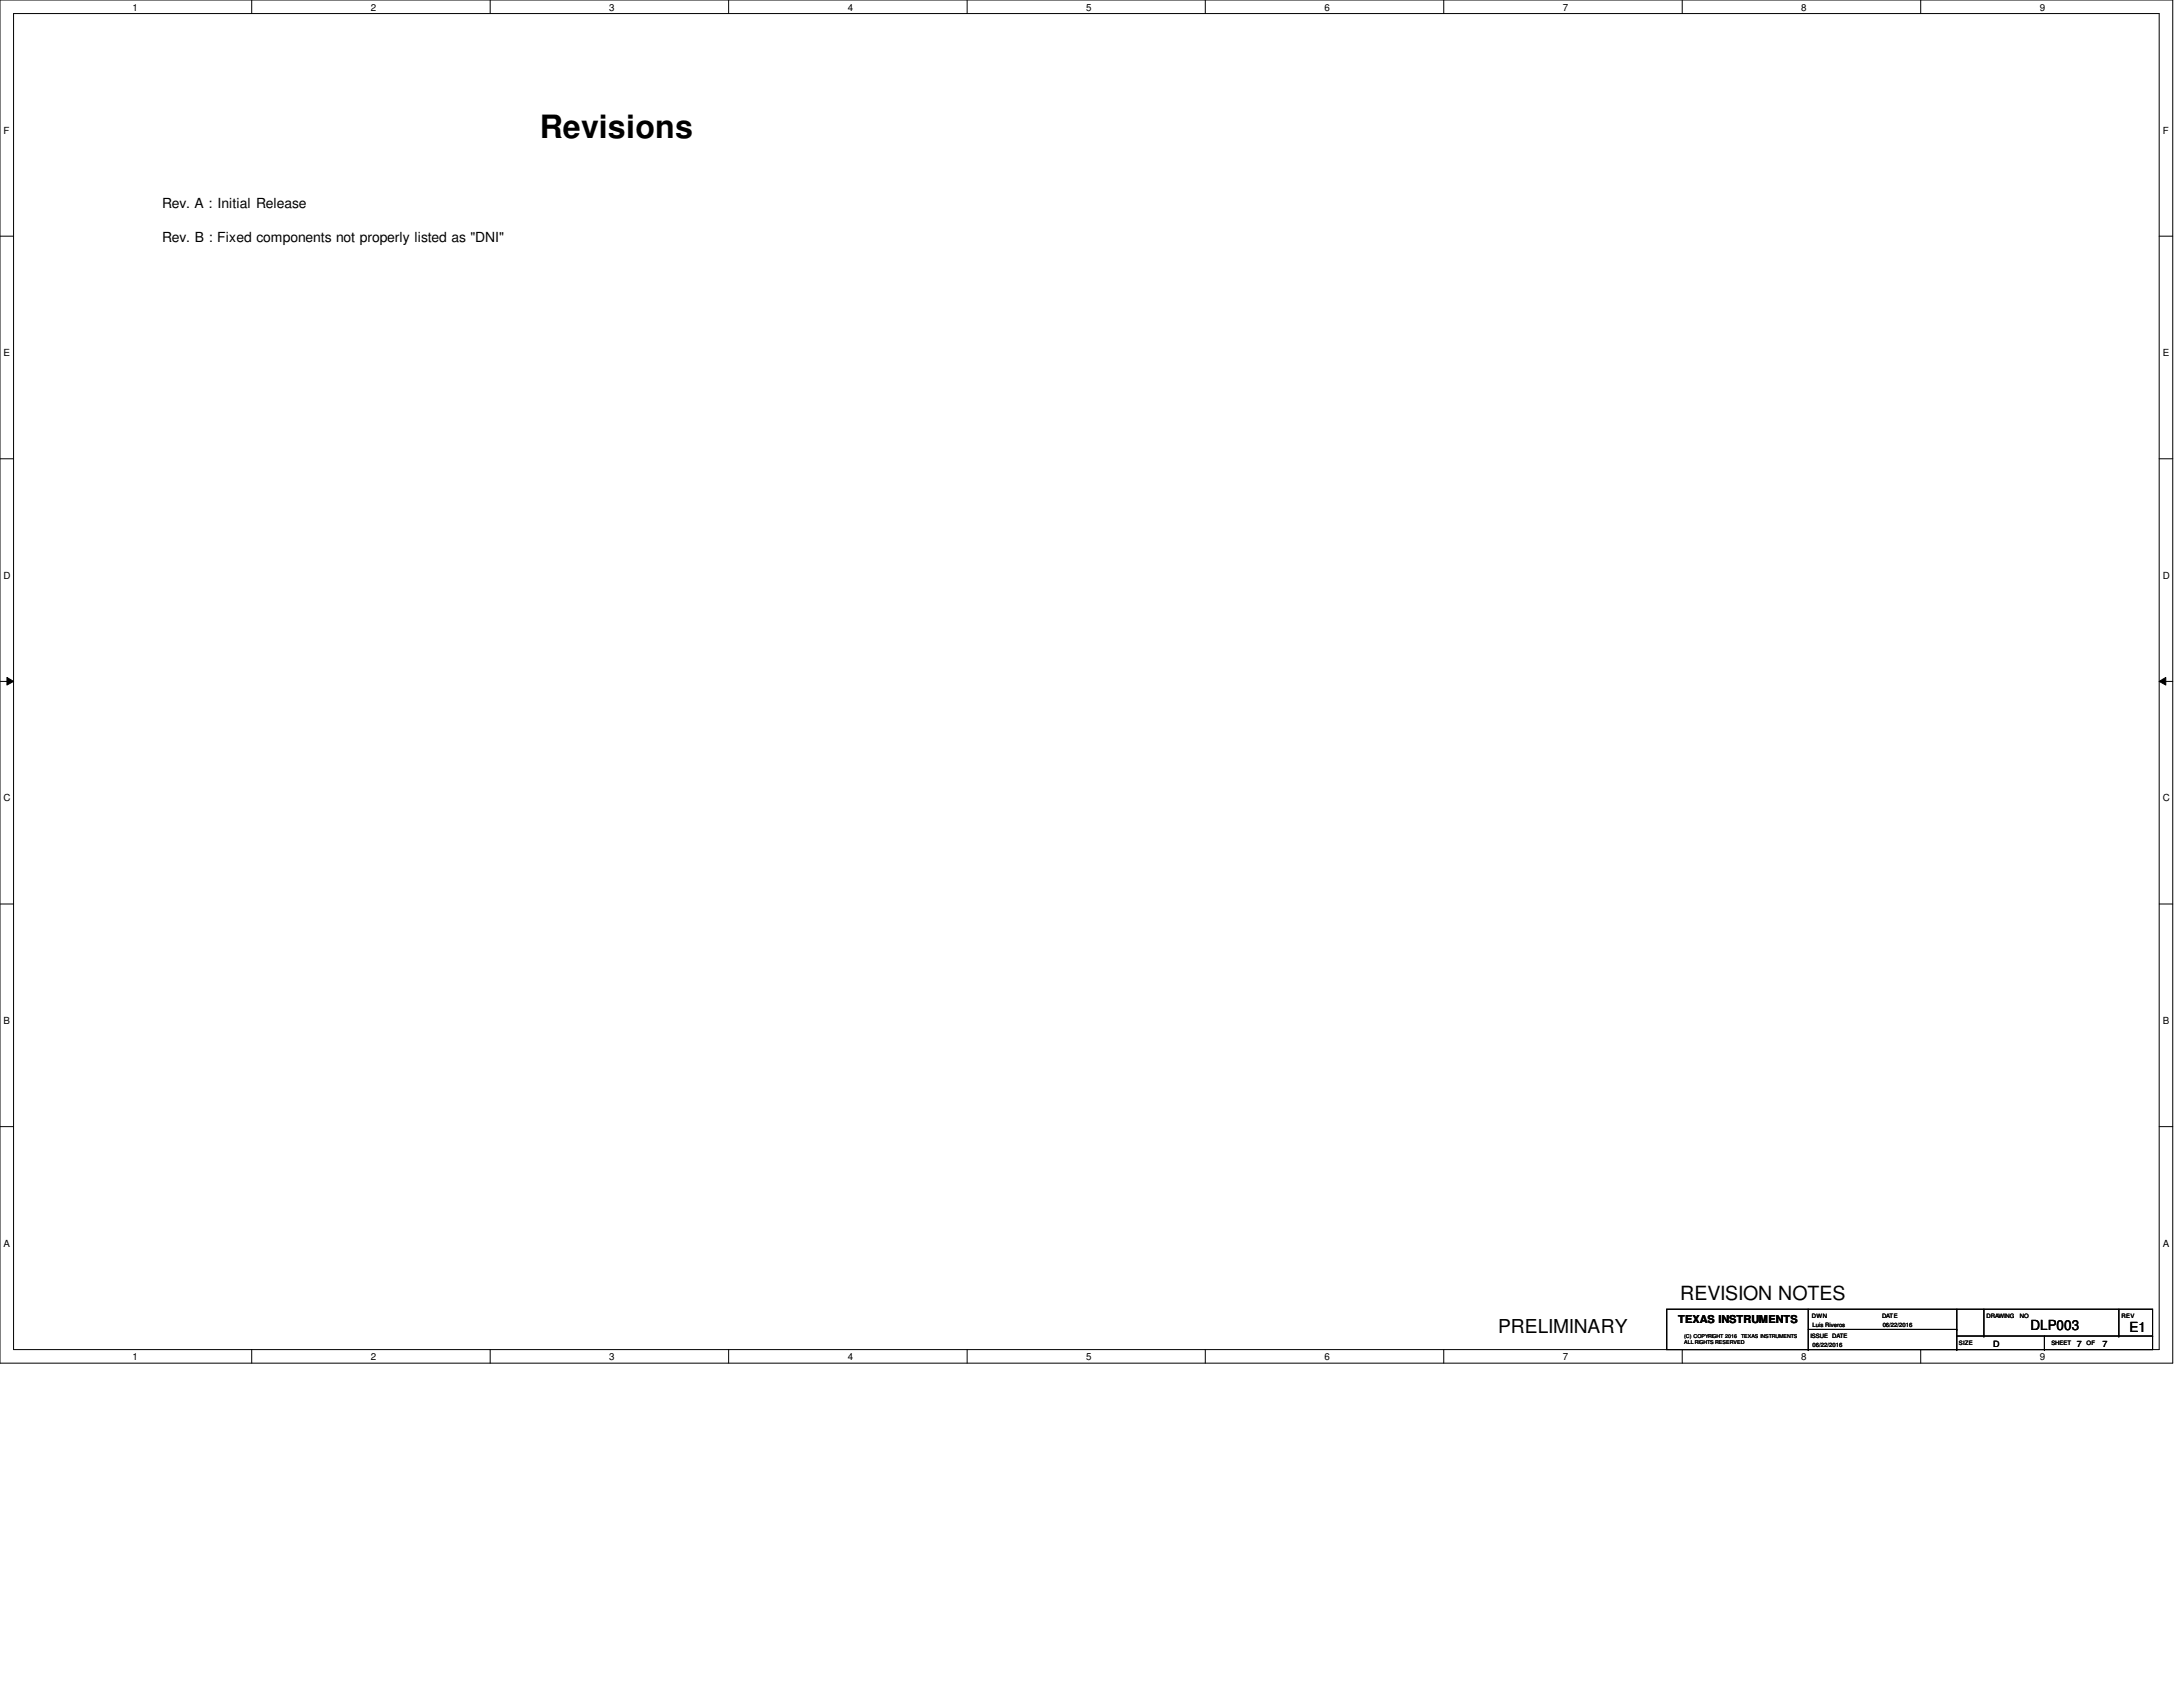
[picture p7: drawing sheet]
<svg xmlns="http://www.w3.org/2000/svg" width="279mm" height="216mm" viewBox="0 0 279 216" stroke-linecap="round" stroke-linejoin="round" font-family="sans-serif">
<defs><g id="words">
<text font-size="4.1" x="69.1" y="17.7">Revisions</text>
<g font-size="2.5">
<text x="215.1" y="166.3">REVISION NOTES</text>
<text x="191.7" y="170.6">PRELIMINARY</text>
</g>
<g font-size="1.8">
<text x="20.7" y="26.7">Rev. A : Initial Release</text>
<text x="20.7" y="31">Rev. B : Fixed components not properly listed as &quot;DNI&quot;</text>
<text x="259.9" y="170.2">DLP003</text>
<text x="272.5" y="170.4">E1</text>
</g>
<text font-size="1.4" x="214.8" y="169.3">TEXAS INSTRUMENTS</text>
<g font-size="1.3">
<text x="17" y="1.4">1</text>
<text x="47.5" y="1.4">2</text>
<text x="78" y="1.4">3</text>
<text x="108.5" y="1.4">4</text>
<text x="139" y="1.4">5</text>
<text x="169.5" y="1.4">6</text>
<text x="200" y="1.4">7</text>
<text x="230.5" y="1.4">8</text>
<text x="261.1" y="1.4">9</text>
<text x=".5" y="17.1">F</text>
<text x="276.8" y="17.1">F</text>
<text x=".5" y="45.6">E</text>
<text x="276.8" y="45.6">E</text>
<text x=".5" y="74.1">D</text>
<text x="276.8" y="74.1">D</text>
<text x=".5" y="102.6">C</text>
<text x="276.8" y="102.6">C</text>
<text x=".5" y="131.1">B</text>
<text x="276.8" y="131.1">B</text>
<text x=".5" y="159.6">A</text>
<text x="276.8" y="159.6">A</text>
<text x="17" y="174.1">1</text>
<text x="47.5" y="174.1">2</text>
<text x="78" y="174.1">3</text>
<text x="108.5" y="174.1">4</text>
<text x="139" y="174.1">5</text>
<text x="169.5" y="174.1">6</text>
<text x="200" y="174.1">7</text>
<text x="230.5" y="174.1">8</text>
<text x="261.1" y="174.1">9</text>
</g>
<g font-size="1.1">
<text x="255.1" y="172.3">D</text>
<text x="265.8" y="172.3">7</text>
<text x="269.1" y="172.3">7</text>
</g>
<g font-size=".8">
<text x="231.7" y="171.2">ISSUE DATE</text>
<text x="231.9" y="168.6">DWN</text>
<text x="232" y="169.8">Luis Riveros</text>
<text x="232" y="172.4">06/22/2016</text>
<text x="240.9" y="168.7">DATE</text>
<text x="241" y="169.8">06/22/2016</text>
<text x="250.7" y="172.2">SIZE</text>
<text x="254.3" y="168.7">DRAWING</text>
<text x="258.5" y="168.7">NO</text>
<text x="262.6" y="172.2">SHEET</text>
<text x="267" y="172.2">OF</text>
<text x="271.5" y="168.6">REV</text>
</g>
<g font-size=".7">
<text x="215.6" y="171.3">(C) COPYRIGHT 2016</text>
<text x="215.6" y="172">ALL RIGHTS RESERVED</text>
<text x="222.8" y="171.3">TEXAS INSTRUMENTS</text>
</g>
</g></defs>
<path d="M0 0h278.1v174.5h-278.1zM1.7 1.7h274.7v171h-274.7z" fill="none" stroke="#000" stroke-width=".13"/>
<g fill="#fff">
<path d="M17 .2h.7v1.4h-.7z"/>
<path d="M17 172.9h.7v1.4h-.7z"/>
</g>
<path d="M32.2 0v1.7M32.2 172.7v1.8" fill="none" stroke="#000" stroke-width=".13"/>
<g fill="#fff">
<path d="M47.5 .2h.6v1.4h-.6z"/>
<path d="M47.5 172.9h.6v1.4h-.6z"/>
</g>
<path d="M62.7 0v1.7M62.7 172.7v1.8" fill="none" stroke="#000" stroke-width=".13"/>
<g fill="#fff">
<path d="M78 .2h.7v1.4h-.7z"/>
<path d="M78 172.9h.7v1.4h-.7z"/>
</g>
<path d="M93.3 0v1.7M93.3 172.7v1.8" fill="none" stroke="#000" stroke-width=".13"/>
<g fill="#fff">
<path d="M108.5 .2h.7v1.4h-.7z"/>
<path d="M108.5 172.9h.7v1.4h-.7z"/>
</g>
<path d="M123.8 0v1.7M123.8 172.7v1.8" fill="none" stroke="#000" stroke-width=".13"/>
<g fill="#fff">
<path d="M139 .2h.7v1.4h-.7z"/>
<path d="M139 172.9h.7v1.4h-.7z"/>
</g>
<path d="M154.3 0v1.7M154.3 172.7v1.8" fill="none" stroke="#000" stroke-width=".13"/>
<g fill="#fff">
<path d="M169.5 .2h.7v1.4h-.7z"/>
<path d="M169.5 172.9h.7v1.4h-.7z"/>
</g>
<path d="M184.8 0v1.7M184.8 172.7v1.8" fill="none" stroke="#000" stroke-width=".13"/>
<g fill="#fff">
<path d="M200 .2h.7v1.4h-.7z"/>
<path d="M200 172.9h.7v1.4h-.7z"/>
</g>
<path d="M215.3 0v1.7M215.3 172.7v1.8" fill="none" stroke="#000" stroke-width=".13"/>
<g fill="#fff">
<path d="M230.5 .2h.7v1.4h-.7z"/>
<path d="M230.5 172.9h.7v1.4h-.7z"/>
</g>
<path d="M245.8 0v1.7M245.8 172.7v1.8" fill="none" stroke="#000" stroke-width=".13"/>
<g fill="#fff">
<path d="M261.1 .2h.6v1.4h-.6z"/>
<path d="M261.1 172.9h.6v1.4h-.6z"/>
<path d="M.5 16h.7v1.4h-.7z"/>
<path d="M276.8 16h.8v1.4h-.8z"/>
<path d="M.5 44.4h.8v1.4h-.8z"/>
<path d="M276.8 44.4h.8v1.4h-.8z"/>
</g>
<path d="M0 30.2h1.7M276.4 30.2h1.7" fill="none" stroke="#000" stroke-width=".13"/>
<g fill="#fff">
<path d="M.5 72.9h.9v1.4h-.9z"/>
<path d="M276.8 72.9h.9v1.4h-.9z"/>
</g>
<path d="M0 58.7h1.7M276.4 58.7h1.7" fill="none" stroke="#000" stroke-width=".13"/>
<g fill="#fff">
<path d="M.5 101.4h.9v1.4h-.9z"/>
<path d="M276.8 101.4h.9v1.4h-.9z"/>
</g>
<path d="M0 87.2h1.7M.9 86.7l.8 .5-.8 .5zM276.4 87.2l.8-.5v1zM276.4 87.2h1.7" fill="none" stroke="#000" stroke-width=".13"/>
<path d="M.9 86.7l.8 .5-.8 .5zM276.4 87.2l.8-.5v1z" fill="#000"/>
<g fill="#fff">
<path d="M.5 129.9h.8v1.4h-.8z"/>
<path d="M276.8 129.9h.8v1.4h-.8z"/>
</g>
<path d="M0 115.7h1.7M276.4 115.7h1.7" fill="none" stroke="#000" stroke-width=".13"/>
<g fill="#fff">
<path d="M.5 158.4h.8v1.4h-.8z"/>
<path d="M276.8 158.4h.8v1.4h-.8z"/>
</g>
<g fill="none" stroke="#000" stroke-width=".13">
<path d="M0 144.2h1.7M276.4 144.2h1.7M213.3 167.6h62.2v5.1h-62.2zM231.4 172.7h.1M231.4 170.1h19M231.4 167.6v5.1M250.4 170.1h.1M250.4 172.7h.1M250.4 167.6v5.1M250.4 171h25.1M253.9 171h.1M253.9 167.6v3.4"/>
<path d="M261.7 172.7h.1M261.7 171v1.7M271.2 171h.1M271.2 167.6v3.4M275.5 171h.1"/>
</g>
<use href="#words"/>
</svg>
